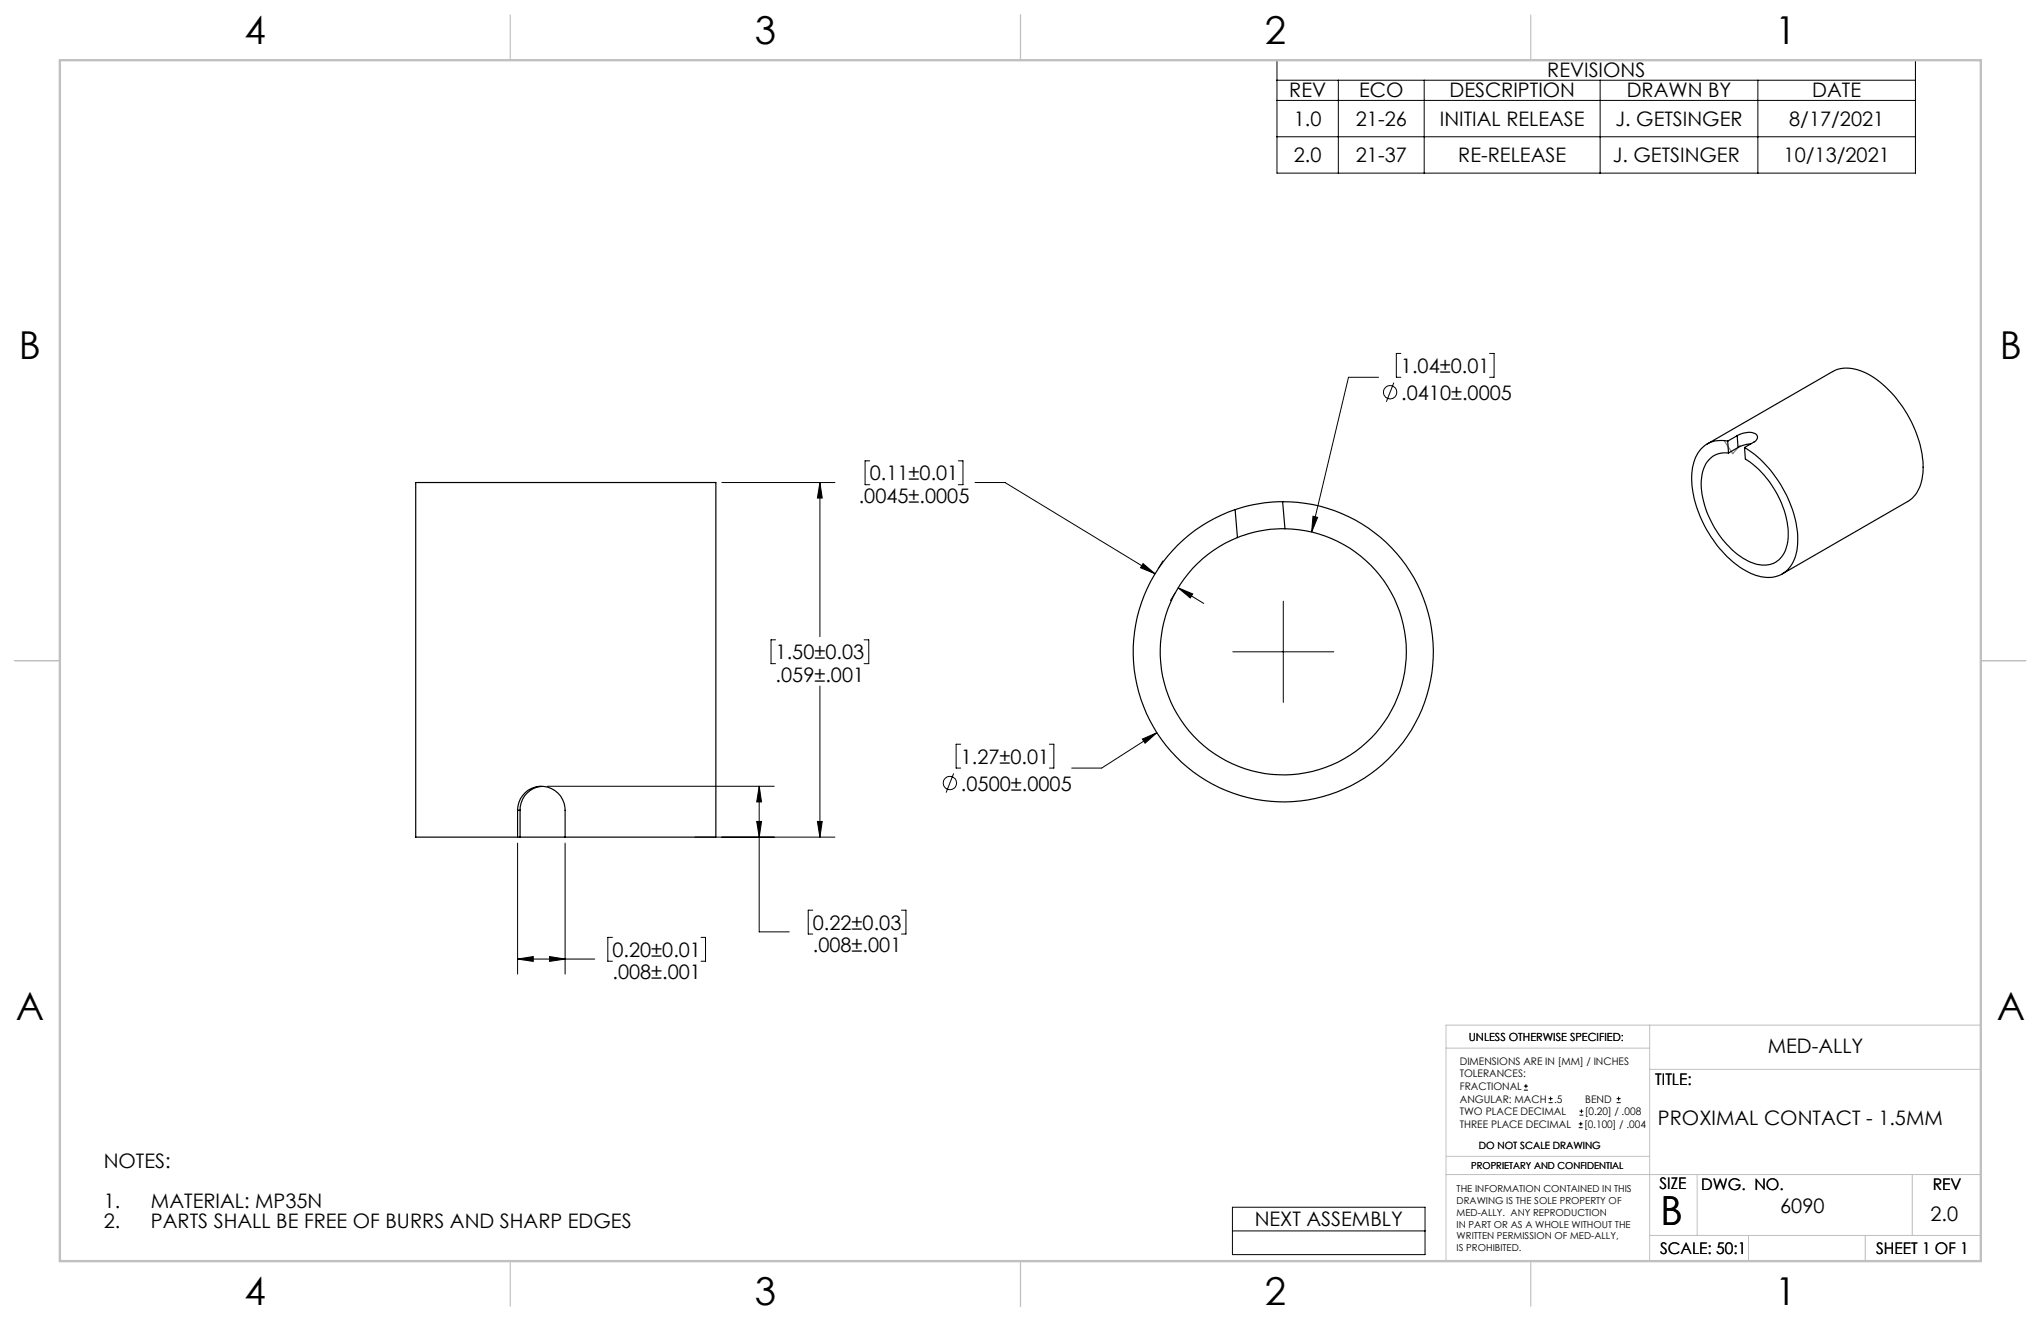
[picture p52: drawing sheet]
<svg xmlns="http://www.w3.org/2000/svg" width="432mm" height="279mm" viewBox="0 0 432 279" stroke-linecap="round" stroke-linejoin="round" font-family="sans-serif">
<defs><g id="words">
<text font-size="8.5" x="351.3" y="259">B</text>
<g font-size="8.1">
<text x="51.7" y="9.3">4</text>
<text x="159.7" y="9.3">3</text>
<text x="267.6" y="9.3">2</text>
<text x="375.6" y="9.3">1</text>
<text x="4" y="76">B</text>
<text x="423.1" y="76">B</text>
<text x="3.3" y="215.7">A</text>
<text x="422.4" y="215.7">A</text>
<text x="51.7" y="276">4</text>
<text x="159.7" y="276">3</text>
<text x="267.6" y="276">2</text>
<text x="375.6" y="276">1</text>
</g>
<g font-size="4.2">
<text x="327.3" y="16.4">REVISIONS</text>
<text x="272.7" y="20.6">REV</text>
<text x="287.5" y="20.6">ECO</text>
<text x="306.7" y="20.6">DESCRIPTION</text>
<text x="344.2" y="20.6">DRAWN BY</text>
<text x="383.4" y="20.6">DATE</text>
<text x="273.7" y="26.6">1.0</text>
<text x="286.8" y="26.6">21-26</text>
<text x="304.6" y="26.6">INITIAL RELEASE</text>
<text x="341.8" y="26.6">J. GETSINGER</text>
<text x="378.5" y="26.6">8/17/2021</text>
<text x="273.7" y="34.3">2.0</text>
<text x="286.8" y="34.3">21-37</text>
<text x="308.5" y="34.3">RE-RELEASE</text>
<text x="341.2" y="34.3">J. GETSINGER</text>
<text x="377.4" y="34.3">10/13/2021</text>
<text x="296.4" y="78.9">1.04±0.01</text>
<text x="296.4" y="84.5">.0410±.0005</text>
<text x="184" y="101.6">0.11±0.01</text>
<text x="181.7" y="106.3">.0045±.0005</text>
<text x="164.1" y="139.4">1.50±0.03</text>
<text x="164.1" y="144.2">.059±.001</text>
<text x="203.3" y="161.5">1.27±0.01</text>
<text x="203.3" y="167.2">.0500±.0005</text>
<text x="172" y="196.6">0.22±0.03</text>
<text x="129.6" y="202.4">0.20±0.01</text>
<text x="172" y="201.4">.008±.001</text>
<text x="129.6" y="207.1">.008±.001</text>
<text x="374" y="222.8">MED-ALLY</text>
<text x="350.8" y="238">PROXIMAL CONTACT - 1.5MM</text>
<text x="21.9" y="247.1">NOTES:</text>
<text x="21.9" y="255.5">1.</text>
<text x="31.9" y="255.5">MATERIAL: MP35N</text>
<text x="376.6" y="256.6">6090</text>
<text x="21.9" y="259.6">2.</text>
<text x="31.9" y="259.6">PARTS SHALL BE FREE OF BURRS AND SHARP EDGES</text>
<text x="265.5" y="259.3">NEXT ASSEMBLY</text>
<text x="408.4" y="258.3">2.0</text>
</g>
<g font-size="3.4">
<text x="350.2" y="229.5">TITLE:</text>
<text x="351.1" y="251.6">SIZE</text>
<text x="359.9" y="251.6">DWG. NO.</text>
<text x="408.9" y="251.7">REV</text>
<text x="351.2" y="265.2">SCALE: 50:1</text>
<text x="396.9" y="265.2">SHEET 1 OF 1</text>
</g>
<text font-size="2.4" x="310.8" y="220.1">UNLESS OTHERWISE SPECIFIED:</text>
<g font-size="2.2">
<text x="308.8" y="225.2">DIMENSIONS ARE IN [MM] / INCHES</text>
<text x="308.8" y="227.9">TOLERANCES:</text>
<text x="308.8" y="230.5">FRACTIONAL</text>
<text x="308.8" y="233.2">ANGULAR: MACH</text>
<text x="328.8" y="233.2">.5</text>
<text x="335.4" y="233.2">BEND</text>
<text x="308.8" y="238.5">THREE PLACE DECIMAL</text>
<text x="308.8" y="235.8">TWO PLACE DECIMAL</text>
<text x="335.1" y="238.5">[0.100] / .004</text>
<text x="335.3" y="235.8">[0.20] / .008</text>
</g>
<text font-size="2.1" x="312.9" y="243.1">DO NOT SCALE DRAWING</text>
<g font-size="2">
<text x="311.3" y="247.3">PROPRIETARY AND CONFIDENTIAL</text>
<text x="308.2" y="252.1">THE INFORMATION CONTAINED IN THIS</text>
<text x="308.2" y="254.6">DRAWING IS THE SOLE PROPERTY OF</text>
<text x="308.2" y="257.1">MED-ALLY. ANY REPRODUCTION</text>
<text x="308.2" y="259.6">IN PART OR AS A WHOLE WITHOUT THE</text>
<text x="308.2" y="262.2">WRITTEN PERMISSION OF MED-ALLY,</text>
<text x="308.2" y="264.7">IS PROHIBITED.</text>
</g>
</g></defs>
<g fill="none" stroke="#000" stroke-width=".21">
<path d="M270.2 12.7h135v23.9h-135zM270.2 17h135M283.1 17v19.6M301.3 17v19.6M338.5 17v19.6M371.9 17v19.6M270.2 21.2h135M270.2 28.9h135M291.6 79.8h-6.3l-7.8 32.7M296.4 74.8h-1v5h1M315.1 74.8h1v5h-1M184 97.5h-1v5h1"/>
<path d="M202.7 97.5h1v5h-1M294.9 80.9l-1.6 4.1M152.7 102.1h23.9M173.5 102.1v32.6M173.5 102.1l.5 3.2h-1.1zM206.3 102.1h6.3l31.8 19.3M241.8 119.2l2.6 2.2-3.1-1.3zM246 118.6l-1 1.7M277.8 109.2l1 .2-1.3 3.1zM164.1 135.3h-1v5.1h1M182.8 135.3h1v5.1h-1M248.6 125.4l-1 1.6"/>
<path d="M249.2 124.3l5.5 3.3M249.2 124.3l3.1 1.3-.5 .9zM260.8 137.9h21.4M271.5 127.1v21.5M173.5 145.1v32M203.2 157.4h-.9v5.1h.9M222 157.4h1v5.1h-1M241.7 156.3l3.1-1.3-2.5 2.2zM244.8 155l-11.7 7.5h-6.4M109.5 178.3v27.7M115.8 166.3h48M119.6 178.3v27.7"/>
<path d="M147 177.1h29.6M160.1 173.7h1l-.5 3.4zM160.6 166.3v30.8h6.4M160.6 166.3l.5 3.3h-1zM172.9 173.7h1.1l-.5 3.4zM201.8 163.6l-1.6 4M129.6 198.3h-1v5h1M148.3 198.3h1v5h-1M171.9 192.5h-.9v5.1h.9M190.7 192.5h1v5.1h-1M109.5 202.8h16.3M109.5 202.8l3.3-.5v1z"/>
<path d="M116.3 202.3l3.3 .5-3.3 .5zM322.4 230.6h.9M322.4 229.7h.9M322.8 229.3v.9M327.6 233.2h.9M327.6 232.4h.9M328 232v.8M334 238.5h.8M334 237.7h.8M334.2 235.9h.8M334.2 235h.8M334.4 237.3v.8"/>
<path d="M334.6 234.6v.8M342 233.2h.9M342 232.4h.9M342.4 232v.8M260.7 255.3h40.8v10.1h-40.8zM260.7 260.4h40.8"/>
<circle cx="294.1" cy="82.9" r="1.41"/>
<circle cx="201" cy="165.6" r="1.41"/>
</g>
<path d="M349 216.8v49.9M419.1 216.8h-113.2v49.9M305.9 221.7h43.1M349 226.2h70.1M305.9 248.4h113.2M306 244.6h43M359.1 248.4v12.9M404.6 248.4v12.9M349 261.3h70.1M369.9 261.3v5.4M394.6 261.3v5.4" fill="none" stroke="#c0c0c0" stroke-width=".21"/>
<path d="M108 3.2v9.5M215.9 3.2v9.5M323.8 3.2v9.5M3.1 139.7h9.6M419.1 139.7h9.5M108 266.7v9.6M215.9 266.7v9.6M323.8 266.7v9.6" fill="none" stroke="#c0c0c0" stroke-width=".25"/>
<path d="M12.7 12.7h406.4v254h-406.4z" fill="none" stroke="#c0c0c0" stroke-width=".5"/>
<path d="M364.8 93.2l1.8 2.8 1.6-1.8" fill="none" stroke="#808080" stroke-width=".25"/>
<g fill="#000">
<path d="M277.8 109.2l1 .2-1.3 3.1zM241.7 156.3l3.1-1.3-2.5 2.2z"/>
<path d="M249.2 124.3l3.1 1.3-.5 .9zM241.8 119.2l2.6 2.2-3.1-1.3zM172.9 173.7h1.1l-.5 3.4zM173.5 102.1l.5 3.2h-1.1zM160.6 166.3l.5 3.3h-1zM160.1 173.7h1l-.5 3.4zM109.5 202.8l3.3-.5v1zM116.3 202.3l3.3 .5-3.3 .5z"/>
</g>
<g fill="none" stroke="#000" stroke-width=".25">
<path d="M361.2 93.9l26.5-15.3a8.1 8.1 0 0 1 8.1 .8 24.8 24.8 0 0 1 11.1 20 7.7 7.7 0 0 1-3.3 6.7l-26.6 15.3M365.5 93.3a5.9 5.9 0 0 0-7.3 5.1 19.7 19.7 0 0 0 2.5 13 21.2 21.2 0 0 0 10.8 10.3 6.1 6.1 0 0 0 8-3.1 15.7 15.7 0 0 0-.6-11.7 24.7 24.7 0 0 0-9.8-12.2M365.5 93.3l.2 2.5M367.5 92.1a3.6 3.6 0 0 1 4.2-.1l.1 .7-.5 .7-2.2 1.3M367.5 92.1l-2 1.2M367.5 92.1l.2 2.6M367.7 94.7l-2 1.1M369.1 94.7l.2 2.4a20.3 20.3 0 0 1 9 16.4 5.9 5.9 0 0 1-3.4 5.7 7.3 7.3 0 0 1-6.6-1.5 20.5 20.5 0 0 1-8.4-15.6 6.2 6.2 0 0 1 3.2-6l1.2-.3h1.4M370.4 93.9l-1.6 .3-1.1 .5M261.3 107.8l.5 5.9M271.4 106.1a31.8 31.8 0 0 1 29.1 44.5 31.8 31.8 0 0 1-52.5 8.7 31.8 31.8 0 0 1 13.3-51.5M271.4 106.1a32.9 32.9 0 0 0-10.1 1.7"/>
<path d="M271.4 106.1l.5 5.7M271.9 111.8a26 26 0 0 1 23.5 36.3 26 26 0 0 1-42.5 7.9 26 26 0 0 1 8.9-42.3M271.9 111.8a26.5 26.5 0 0 0-10.1 1.9M109.5 177.1h-21.6v-75h63.5v75h-31.8M109.5 171.4a5 5 0 0 1 5-5.1 5 5 0 0 1 5.1 5.1v5.7M109.5 171.4v5.7M109.5 171.4h.5M109.5 177.1h.5M110 177.1h9.6M110 171.4v5.7M114.6 166.3a5 5 0 0 0-4.6 5.1"/>
</g>
<use href="#words"/>
</svg>
